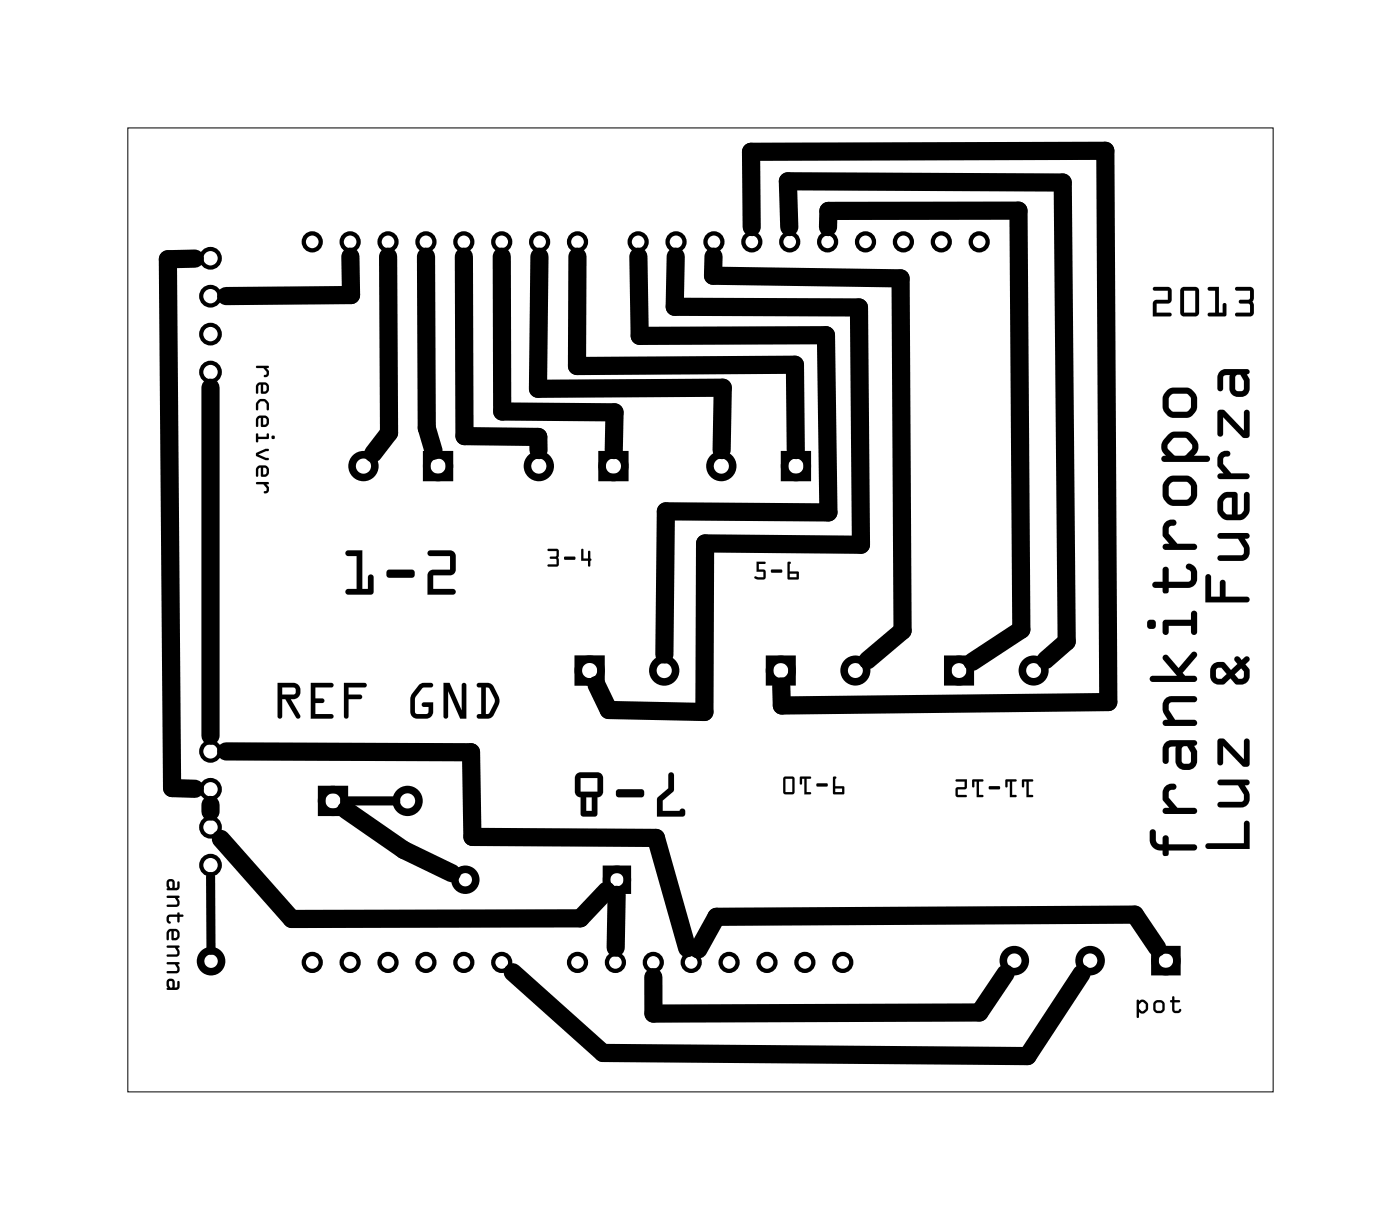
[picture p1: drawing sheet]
<svg xmlns="http://www.w3.org/2000/svg" width="94mm" height="82mm" viewBox="0 0 94 82" stroke-linecap="round" stroke-linejoin="round" font-family="sans-serif">
<path d="M8.6 8.6h76.7v64.5h-76.7z" fill="none" stroke="#000" stroke-width=".07"/>
<g fill="none" stroke="#000" stroke-width=".51">
<path d="M28.6 30.5h1.5v1.5h-1.5zM40.4 30.5h1.5v1.5h-1.5zM52.6 30.5h1.5v1.5h-1.5zM21.6 52.9h1.5v1.5h-1.5zM38.8 44.1h1.5v1.6h-1.5zM40.7 58.2h1.3v1.4h-1.3zM51.6 44.2h1.5v1.5h-1.5zM63.5 44.2h1.5v1.5h-1.5zM77.4 63.6h1.5v1.5h-1.5z"/>
<circle cx="24.4" cy="31.2" r=".76"/>
<circle cx="29.4" cy="31.2" r=".76"/>
<circle cx="36.1" cy="31.2" r=".76"/>
<circle cx="41.1" cy="31.2" r=".76"/>
<circle cx="48.3" cy="31.2" r=".76"/>
<circle cx="53.3" cy="31.2" r=".76"/>
<circle cx="22.3" cy="53.6" r=".76"/>
<circle cx="27.3" cy="53.6" r=".76"/>
<circle cx="31.2" cy="58.9" r=".7"/>
<circle cx="39.5" cy="44.9" r=".76"/>
<circle cx="41.4" cy="58.9" r=".7"/>
<circle cx="44.5" cy="44.9" r=".76"/>
<circle cx="52.3" cy="44.9" r=".75"/>
<circle cx="57.3" cy="44.9" r=".75"/>
<circle cx="64.3" cy="44.9" r=".75"/>
<circle cx="69.3" cy="44.9" r=".75"/>
<circle cx="14.1" cy="64.4" r=".7"/>
<circle cx="68" cy="64.3" r=".74"/>
<circle cx="73.1" cy="64.3" r=".74"/>
<circle cx="78.1" cy="64.3" r=".74"/>
</g>
<g fill="#000">
<path d="M17.2 24.5h.8v.1l-.1 .1 .1 .1a.29 .29 0 0 1 0 .3 .29 .29 0 0 1-.3 .2v-.1l.1-.1 .1-.2-.2-.2-.5-.1zM17.3 25.7l.1-.1 .5 .1 .1 .2v.3l-.2 .2h-.3v-.6h-.1l-.1 .1v.4l-.1 .1v-.5zM17.6 25.8v.4h.2l.1-.3zM17.3 26.8a.45 .45 0 0 1 .7 .2v.5l-.1-.1v-.3l-.2-.2h-.2l-.2 .1v.4l-.1 .1v-.5zM17.3 27.9l.1-.1 .5 .1 .1 .2v.3l-.2 .2h-.3v-.6h-.1l-.1 .1v.5h-.1v-.5zM17.6 28v.4h.2l.1-.3zM17.2 29l.1 .1v.2h.6v-.2l.1-.1v.4h-.7v.2h-.1zM18.2 29.3a.12 .12 0 0 1 .2 0 .12 .12 0 0 1-.2 0zM17.2 30.3l.6-.2h.2v.1l-.7 .2 .7 .3v.1h-.2l-.6-.2zM17.3 31.2h.1h.5l.1 .3v.3l-.2 .1h-.3v-.6h-.1l-.1 .1v.5h-.1v-.5zM17.6 31.3v.5h.2l.1-.4zM17.2 32.3h.8v.1h-.1l.1 .2a.29 .29 0 0 1 0 .3 .29 .29 0 0 1-.3 .1v-.1h.1l.1-.2-.2-.3h-.5z"/>
<path d="M17.2 24.5h.8v.1l-.1 .1 .1 .1a.29 .29 0 0 1 0 .3 .29 .29 0 0 1-.3 .2v-.1l.1-.1 .1-.2-.2-.2-.5-.1zM17.2 24.5v.1l.5 .1 .2 .2v.2l-.2 .1a.21 .21 0 0 0 .2 0 .21 .21 0 0 0 .1-.2v-.2l-.1-.1 .1-.1v-.1zM17.3 25.7l.1-.1 .5 .1 .1 .2v.3l-.2 .2h-.3v-.6h-.1l-.1 .1v.4l-.1 .1v-.5zM17.3 25.7l-.1 .2v.5l.1-.1v-.4l.1-.1h.1v.6h.3l.2-.2v-.3l-.1-.2-.5-.1zM17.6 25.8v.4h.2l.1-.3zM17.6 25.8l.3 .1-.1 .3h-.2zM17.3 26.8a.45 .45 0 0 1 .7 .2v.5l-.1-.1v-.3l-.2-.2h-.2l-.2 .1v.4l-.1 .1v-.5zM17.3 26.8l-.1 .2v.5l.1-.1v-.3l.2-.2h.2l.2 .2v.3l.1 .1v-.5l-.1-.2-.2-.1zM17.3 27.9l.1-.1 .5 .1 .1 .2v.3l-.2 .2h-.3v-.6h-.1l-.1 .1v.5h-.1v-.5zM17.3 27.9l-.1 .2v.5h.1v-.5l.1-.1h.1v.6h.3l.2-.2v-.3l-.1-.2-.5-.1zM17.6 28v.4h.2l.1-.3zM17.6 28l.3 .1-.1 .3h-.2zM17.2 29l.1 .1v.2h.6v-.2l.1-.1v.4h-.7v.2h-.1zM17.2 29v.6h.1v-.2h.7v-.4l-.1 .1v.2h-.6v-.2zM18.2 29.3a.12 .12 0 0 1 .2 0 .12 .12 0 0 1-.2 0zM18.2 29.3a.12 .12 0 0 0 .2 0 .12 .12 0 0 0-.2 0zM17.2 30.3l.6-.2h.2v.1l-.7 .2 .7 .3v.1h-.2l-.6-.2zM17.2 30.3v.3l.6 .2h.2v-.1l-.7-.3 .7-.2v-.1h-.2zM17.3 31.2h.1h.5l.1 .3v.3l-.2 .1h-.3v-.6h-.1l-.1 .1v.5h-.1v-.5zM17.3 31.3l-.1 .1v.5h.1v-.5l.1-.1h.1v.6h.3l.2-.1v-.3l-.1-.3h-.5zM17.6 31.3v.5h.2l.1-.4zM17.6 31.3l.3 .1-.1 .4h-.2zM17.2 32.3h.8v.1h-.1l.1 .2a.29 .29 0 0 1 0 .3 .29 .29 0 0 1-.3 .1v-.1h.1l.1-.2-.2-.3h-.5zM17.2 32.3v.1h.5l.2 .3v.1l-.2 .2a.21 .21 0 0 0 .2 0 .21 .21 0 0 0 .1-.2v-.2l-.1-.2h.1v-.1z"/>
<path d="M23.2 36.9h1.1v2.5h.4v-.7a.19 .19 0 0 1 .2-.2 .19 .19 0 0 1 .1 .2v.9l-.1 .2h-1.6a.19 .19 0 0 1-.2-.2 .19 .19 0 0 1 .2-.2h.6v-2.2h-.6l-.1-.1zM23.2 36.9v.2l.1 .1h.6v2.2h-.6a.19 .19 0 0 0-.2 .2 .19 .19 0 0 0 .2 .2h1.6l.1-.2v-.9a.19 .19 0 0 0-.1-.2 .19 .19 0 0 0-.2 .2v.7h-.4v-2.5zM26 38.2l1.6-.1a.29 .29 0 0 1 .2 .3 .29 .29 0 0 1-.2 .3h-1.6l-.1-.2zM26 38.2l-.1 .3 .1 .2h1.6a.28 .28 0 0 0 .2-.3 .28 .28 0 0 0-.2-.2zM28.7 36.9h1.5a.39 .39 0 0 1 .4 .3v1a.39 .39 0 0 1-.4 .3h-1.2v.9h1.4a.19 .19 0 0 1 .2 .2 .19 .19 0 0 1-.2 .2h-1.7v-1.3a.39 .39 0 0 1 .3-.3h1.2v-1h-1.4l-.1-.1zM28.7 36.9v.2l.1 .1h1.4v1h-1.2a.39 .39 0 0 0-.3 .3v1.3h1.7a.19 .19 0 0 0 .1-.2 .19 .19 0 0 0-.1-.2h-1.4v-.9h1.2a.39 .39 0 0 0 .3-.3v-1a.39 .39 0 0 0-.3-.3z"/>
<path d="M23.2 36.9h1.1v2.5h.4v-.7a.19 .19 0 0 1 .2-.2 .19 .19 0 0 1 .1 .2v.9l-.1 .2h-1.6a.19 .19 0 0 1-.2-.2 .19 .19 0 0 1 .2-.2h.6v-2.2h-.6l-.1-.1zM26 38.2l1.6-.1a.29 .29 0 0 1 .2 .3 .29 .29 0 0 1-.2 .3h-1.6l-.1-.2zM28.7 36.9h1.5a.39 .39 0 0 1 .3 .3v1a.39 .39 0 0 1-.3 .3h-1.2v.9h1.4a.19 .19 0 0 1 .1 .2 .19 .19 0 0 1-.1 .2h-1.7v-1.3a.39 .39 0 0 1 .3-.3h1.2v-1h-1.4l-.1-.1z"/>
<path d="M36.7 36.8h.6h.1l.1 1-.1 .1h-.7l.1-.1h.5v-.3l-.5-.1 .1-.1h.4v-.4h-.6zM36.7 36.8v.1h.6v.4l-.5 .1 .5 .1v.3h-.5l-.1 .1h.7l.1-.1-.1-1h-.1zM37.8 37.3h.7l.1 .1-.1 .1h-.6zM37.8 37.3l.1 .2h.6l.1-.1-.1-.1zM39 36.8h.1v.6h.3v-.5h.2v.5v.1l-.1 .4h-.1v-.3h-.4zM39 36.8v.8h.4v.3h.1l.1-.4v-.1v-.5h-.2v.5h-.3v-.6z"/>
<path d="M36.7 36.8h.6h.1l.1 1-.1 .1h-.7l.1-.1h.5v-.3l-.5-.1 .1-.1h.4v-.4h-.6zM37.8 37.3h.7l.1 .1-.1 .1h-.6zM39 36.8h.1v.6h.3v-.5h.2v.5v.1l-.1 .4h-.1v-.3h-.4z"/>
<path d="M50.7 37.6h.5l.1 .1-.1 .1h-.3v.3l.3 .1h.1v.5l-.1 .1h-.4a.13 .13 0 0 1-.2 0 .13 .13 0 0 1 .1-.2l.5 .1v-.4h-.5zM50.7 37.6v.7h.5v.4l-.6-.1v.1l.2 .1h.4l.1-.1v-.5h-.1l-.3-.1v-.3h.4v-.1zM51.7 38.2l.7-.1v.2v.1h-.7zM51.7 38.2v.2h.7v-.1v-.2zM52.8 37.6l.2 .1-.1 .6h.6v.5h-.7zM52.8 37.6v1.2h.7v-.5h-.6l.1-.6zM52.9 38.4v.3h.5v-.3zM52.9 38.4h.5v.3h-.5z"/>
<path d="M50.7 37.6h.5l.1 .1-.1 .1h-.3v.3l.3 .1h.1v.5l-.1 .1h-.4a.13 .13 0 0 1-.2 0 .13 .13 0 0 1 .1-.2l.5 .1v-.4h-.5zM51.7 38.2l.7-.1v.2v.1h-.7zM52.8 37.6l.2 .1-.1 .6h.6v.5h-.7zM52.9 38.4v.3h.5v-.3z"/>
<path d="M77.3 19.3l1-.1 .2 .2v.7v.2h-.2h-.8v.6h.9a.13 .13 0 0 1 .1 .2 .13 .13 0 0 1-.1 .1h-1.1v-.9v-.1l.2-.1h.8v-.6h-1zM77.3 19.3v.2h1v.6l-1 .1v.1v.9h1.1a.13 .13 0 0 0 .1-.1 .13 .13 0 0 0-.1-.2h-.9v-.6h.8h.2v-.2v-.7l-.2-.2zM79.2 19.3l.2-.1h.7l.3 .2v1.5l-.2 .3h-.8l-.3-.2v-1.5zM79.2 19.3l-.1 .2v1.5l.3 .2h.8l.2-.3v-1.5l-.3-.2h-.7zM79.4 19.5v1.4h.7v-1.4zM79.4 19.5h.7v1.4h-.7zM81 19.3l.7-.1v1.7h.3v-.5a.13 .13 0 0 1 .1-.1 .13 .13 0 0 1 .1 .1v.8h-1.1a.13 .13 0 0 1-.2-.1 .14 .14 0 0 1 .2-.2h.3v-1.4h-.4zM81 19.3v.2h.4v1.4h-.3a.14 .14 0 0 0-.2 .2 .13 .13 0 0 0 .2 .1h1l.1-.1v-.7a.13 .13 0 0 0-.1-.1 .13 .13 0 0 0-.1 .1v.5h-.3v-1.7zM82.8 19.3l1-.1 .2 .1a.92 .92 0 0 1 0 .8l-.1 .1 .1 .1a.92 .92 0 0 1 0 .8l-.2 .1h-.9a.13 .13 0 0 1-.1-.1 .13 .13 0 0 1 .1-.2h.9l-.1-.5-.5-.1a.13 .13 0 0 1-.2-.1 .13 .13 0 0 1 .2-.1l.5-.1 .1-.5h-.9zM82.8 19.3l.1 .2h.9v.5l-.6 .1a.13 .13 0 0 0-.2 .1 .13 .13 0 0 0 .2 .1l.5 .1 .1 .5h-.9a.13 .13 0 0 0-.1 .2 .13 .13 0 0 0 .1 .1h.9l.2-.1a.92 .92 0 0 0 0-.8l-.1-.1 .1-.1a.92 .92 0 0 0 0-.8l-.2-.1z"/>
<path d="M77.3 19.3l1-.1 .2 .2v.7v.2h-.2h-.8v.6h.9a.13 .13 0 0 1 .1 .2 .13 .13 0 0 1-.1 .1h-1.1v-.9v-.1l.2-.1h.8v-.6h-1zM79.2 19.3l.2-.1h.7l.3 .2v1.5l-.2 .3h-.8l-.3-.2v-1.5zM79.4 19.5v1.4h.7v-1.4zM81 19.3l.7-.1v1.7h.3v-.5a.13 .13 0 0 1 .1-.1 .13 .13 0 0 1 .1 .1v.7l-.1 .1h-1a.13 .13 0 0 1-.2-.1 .14 .14 0 0 1 .2-.2h.3v-1.4h-.4zM82.8 19.3l1-.1 .2 .1a.92 .92 0 0 1 0 .8l-.1 .1 .1 .1a.92 .92 0 0 1 0 .8l-.2 .1h-.9a.13 .13 0 0 1-.1-.1 .13 .13 0 0 1 .1-.2h.9l-.1-.5-.5-.1a.13 .13 0 0 1-.2-.1 .13 .13 0 0 1 .2-.1l.5-.1 .1-.5h-.9z"/>
<path d="M11.2 58.9h.2h.2l.1 .6 .2-.1v-.3l.1-.1v.6h-.8zM11.3 59.1v.2l.1 .2h.1l.1-.4zM11.2 60h.8v.1h-.1a.34 .34 0 0 1 .1 .4 .34 .34 0 0 1-.2 .2h-.6v-.1h.6l.1-.1-.2-.4h-.5zM11.2 61.3h.7l.1-.2v.2h.3v.1h-.3v.3v.1l-.1-.1v-.3h-.5l-.1 .2 .1 .2v.1a.3 .3 0 0 1-.3-.3 .3 .3 0 0 1 .1-.3zM11.3 62.3l.1-.1 .5 .1 .1 .2v.3l-.1 .2h-.4v-.6h-.1l-.1 .1v.4l-.1 .1v-.5zM11.6 62.4v.4h.2l.1-.3zM11.2 63.3h.8v.2h-.1a.34 .34 0 0 1 .1 .3 .34 .34 0 0 1-.2 .3h-.6v-.2h.6l.1-.1-.2-.3h-.5zM11.2 64.5h.8v.1h-.1a.34 .34 0 0 1 .1 .3 .34 .34 0 0 1-.2 .3h-.6v-.2h.6h.1l-.2-.4h-.5zM11.2 65.6l.2-.1 .2 .1 .1 .5h.2v-.4h.1v.5l-.8 .1zM11.3 65.7v.3l.1 .2 .1-.1 .1-.3z"/>
<path d="M11.2 58.9h.2h.2l.1 .6 .2-.1v-.3l.1-.1v.6h-.8zM11.2 58.9v.7h.8v-.5h-.1v.3l-.2 .1-.1-.6h-.2zM11.3 59.1v.2l.1 .2h.1l.1-.4zM11.3 59.1h.3l-.1 .4h-.1l-.1-.2zM11.2 60h.8v.1h-.1a.35 .35 0 0 1-.1 .6h-.6v-.1h.6l.1-.2-.2-.3h-.5zM11.2 60v.1h.5l.2 .4-.1 .1h-.6v.1h.6a.3 .3 0 0 0 .2-.4l-.1-.2h.1v-.1zM11.2 61.3h.7l.1-.2v.2h.3v.1h-.3v.3v.1l-.1-.1v-.3h-.5l-.1 .2 .1 .2v.1a.19 .19 0 0 1-.2-.3zM11.2 61.3a.33 .33 0 0 0 .2 .6v-.1l-.1-.1 .1-.3h.5l.1 .4v-.1v-.3h.3v-.1h-.3v-.2l-.1 .2zM11.3 62.3l.1-.1 .5 .1 .1 .2v.3l-.1 .2h-.4v-.6h-.1l-.1 .1v.4l-.1 .1v-.5zM11.3 62.3l-.1 .2v.5l.1-.1v-.4l.1-.1h.1v.6h.4l.1-.2v-.3l-.1-.2-.5-.1zM11.6 62.4v.4h.2l.1-.3zM11.6 62.4l.3 .1-.1 .3h-.2zM11.2 63.3h.8v.2h-.1a.35 .35 0 0 1-.1 .6h-.6v-.2h.6l.1-.2-.2-.2h-.5zM11.2 63.3v.2h.5l.2 .3-.1 .1h-.6v.2h.6a.3 .3 0 0 0 .2-.5l-.1-.1 .1-.1v-.1zM11.2 64.5h.8v.1h-.1a.35 .35 0 0 1-.1 .6h-.6v-.2h.6l.1-.2-.2-.2h-.5zM11.2 64.5v.1h.5l.2 .4h-.1h-.6v.2h.6a.3 .3 0 0 0 .2-.5l-.1-.1 .1-.1v-.1zM11.2 65.6l.2-.1 .2 .1 .1 .5h.2v-.4h.1v.5l-.8 .1zM11.2 65.6v.7l.8-.1v-.5h-.1v.4h-.2l-.1-.5-.2-.1zM11.3 65.7v.3l.1 .2 .1-.1 .1-.3zM11.3 65.7h.3l-.1 .4-.1 .1-.1-.2z"/>
<path d="M18.6 45.7h1.1a.56 .56 0 0 1 .4 .7 .56 .56 0 0 1-.6 .4l.6 1.1a.16 .16 0 0 1 0 .2 .16 .16 0 0 1-.3 0l-.7-1.3h-.2v1.2a.16 .16 0 0 1-.1 .1 .16 .16 0 0 1-.2-.1zM18.6 45.7v2.3a.15 .15 0 0 0 .2 .1 .15 .15 0 0 0 .1-.1v-1.2h.2l.7 1.3a.16 .16 0 0 0 .3 0 .16 .16 0 0 0 0-.2l-.6-1.1a.55 .55 0 0 0 .7-.4 .55 .55 0 0 0-.5-.7zM18.9 46v.5h.8l.1-.1v-.3h-.1zM18.9 46l.8 .1h.1v.3l-.1 .1h-.8zM20.8 45.7h1.4a.16 .16 0 0 1 .2 .2 .16 .16 0 0 1-.2 .1h-1.1v.8h.5a.16 .16 0 0 1 .1 .1 .16 .16 0 0 1-.1 .2h-.5v.7h1.1a.16 .16 0 0 1 .2 .2 .16 .16 0 0 1-.2 .1h-1.4zM20.8 45.7v2.4h1.4a.15 .15 0 0 0 .2-.1 .15 .15 0 0 0-.2-.2h-1.1v-.7h.5a.15 .15 0 0 0 .1-.2 .15 .15 0 0 0-.1-.1h-.5v-.8h1.1a.15 .15 0 0 0 .2-.1 .15 .15 0 0 0-.2-.2zM23.1 45.7h1.3a.16 .16 0 0 1 .2 .2 .16 .16 0 0 1-.2 .1h-1v.5h.7a.16 .16 0 0 1 .2 .2 .16 .16 0 0 1-.2 .1h-.7v1.2a.16 .16 0 0 1-.2 .1 .16 .16 0 0 1-.1-.1zM23.1 45.7v2.3a.15 .15 0 0 0 .1 .1 .15 .15 0 0 0 .2-.1v-1.2h.7a.15 .15 0 0 0 .2-.1 .15 .15 0 0 0-.2-.2h-.7v-.5h1a.15 .15 0 0 0 .2-.1 .15 .15 0 0 0-.2-.2zM28 45.9a.94 .94 0 0 1 1-.1v.1l-.1 .1-.6 .1-.5 .6 .1 1.1h.8v-.5l-.3 .1a.16 .16 0 0 1-.1-.2 .16 .16 0 0 1 .1-.2h.6v.7a.47 .47 0 0 1-.4 .4h-.6a.47 .47 0 0 1-.5-.4v-1.1zM28 45.9h.1a1.75 1.75 0 0 0-.5 2.1 1.22 1.22 0 0 0 1.3 0l.1-.3v-.7h-.6a.15 .15 0 0 0-.1 .2 .15 .15 0 0 0 .1 .1h.3v.5h-.8l-.1-1.1 .5-.6 .6-.1a.15 .15 0 0 0 .1-.1 .15 .15 0 0 0-.1-.2h-.5zM29.7 45.7h.4l.8 1.9v-1.7a.16 .16 0 0 1 .2-.2 .16 .16 0 0 1 .2 .2v2.2h-.5l-.8-1.8v1.7a.16 .16 0 0 1-.1 .1 .16 .16 0 0 1-.2-.1zM29.7 45.7v2.3a.15 .15 0 0 0 .2 .1 .15 .15 0 0 0 .1-.1v-1.7l.8 1.8h.5v-2.2a.15 .15 0 0 0-.2-.2 .15 .15 0 0 0-.2 .2v1.7l-.8-1.9zM32 45.8h.8l.3 .2a1.34 1.34 0 0 1 0 1.9l-.3 .2h-.7a.16 .16 0 0 1-.2-.1 .16 .16 0 0 1 .2-.2h.2v-1.8h-.3zM32 45.8v.2h.3v1.8h-.2a.15 .15 0 0 0-.1 .2 .15 .15 0 0 0 .1 .1h.7l.2-.1 .5-1.1-.1-.3-.5-.8-.2-.1zM32.6 46v1.8h.1l.1-.1 .4-.8-.4-.8zM32.6 46l.2 .1 .4 .8-.4 .8-.1 .1h-.1z"/>
<path d="M18.6 45.7h1.1a.55 .55 0 0 1 .4 .7 .55 .55 0 0 1-.6 .4l.6 1.1a.16 .16 0 0 1 0 .2 .16 .16 0 0 1-.3 0l-.7-1.3h-.2v1.2a.16 .16 0 0 1-.1 .1 .16 .16 0 0 1-.2-.1zM18.9 46v.5h.8l.1-.1v-.3h-.1zM20.8 45.7h1.4a.16 .16 0 0 1 .2 .2 .16 .16 0 0 1-.2 .1h-1.1v.8h.5a.16 .16 0 0 1 .1 .1 .16 .16 0 0 1-.1 .2h-.5v.7h1.1a.16 .16 0 0 1 .2 .2 .16 .16 0 0 1-.2 .1h-1.4zM23.1 45.7h1.3a.16 .16 0 0 1 .2 .2 .16 .16 0 0 1-.2 .1h-1v.5h.7a.16 .16 0 0 1 .2 .2 .16 .16 0 0 1-.2 .1h-.7v1.2a.16 .16 0 0 1-.2 .1 .16 .16 0 0 1-.1-.1zM28 45.9a.94 .94 0 0 1 1-.1v.1l-.1 .1-.6 .1-.5 .6 .1 1.1h.8v-.5h-.3a.16 .16 0 0 1-.1-.1 .16 .16 0 0 1 .1-.2h.6v.7a.47 .47 0 0 1-.4 .4h-.6a.46 .46 0 0 1-.5-.4 1.65 1.65 0 0 1 .5-1.8zM29.7 45.7h.4l.8 1.9v-1.7a.16 .16 0 0 1 .2-.2 .16 .16 0 0 1 .2 .2v2.2h-.5l-.8-1.8v1.7a.16 .16 0 0 1-.1 .1 .16 .16 0 0 1-.2-.1zM32 45.8l.7-.1 .2 .1a1.41 1.41 0 0 1 .2 2.1l-.3 .2h-.7a.16 .16 0 0 1-.1-.1 .16 .16 0 0 1 .1-.2h.2v-1.8h-.3zM32.6 46v1.8h.1l.1-.1 .4-.8-.4-.8z"/>
<path d="M44.8 51.8l.3-.1 .1 .1v1.1l-.8 .7v.7h1.2a.19 .19 0 0 1 .2-.1 .19 .19 0 0 1 .1 .1v.3l-.2 .1h-1.7l.1-1.2 .7-.7zM41.3 52.9h1.7a.29 .29 0 0 1 .2 .2 .29 .29 0 0 1-.2 .3h-1.6l-.1-.2zM38.6 51.8l.3-.1h1.1a.39 .39 0 0 1 .4 .4v.9a.39 .39 0 0 1-.4 .4v1.1l-.1 .2-.9-.1-.1-1.2a.4 .4 0 0 1-.4-.4v-.9zM38.9 52.1v.9h1.1v-.9zM39.3 53.4v.9h.4v-.9z"/>
<path d="M44.8 51.8l.3-.1 .1 .1v1.1l-.8 .7v.7h1.1a.19 .19 0 0 1 .3-.1 .19 .19 0 0 1 .1 .1v.3l-.2 .1h-1.7l.1-1.2 .7-.7zM44.9 51.8l-.1 1-.7 .7-.1 1.2h1.7a.28 .28 0 0 0 .2-.3 .28 .28 0 0 0-.2-.2l-.1 .1h-1.2v-.7l.8-.7v-1.1l-.1-.1zM41.3 52.9h1.7a.29 .29 0 0 1 .2 .2 .29 .29 0 0 1-.2 .3h-1.6l-.1-.2zM41.3 52.9v.3l.1 .2h1.6a.29 .29 0 0 0 .2-.3 .29 .29 0 0 0-.2-.2zM38.6 51.8l.3-.1h1.1a.39 .39 0 0 1 .4 .4v.9a.39 .39 0 0 1-.4 .4v1.1l-.1 .2-.9-.1-.1-1.2a.4 .4 0 0 1-.4-.4v-.9zM38.6 51.8l-.1 .3v.9a.39 .39 0 0 0 .4 .4l.1 1.2 .9 .1 .1-.2v-1.1a.39 .39 0 0 0 .4-.4v-.9a.39 .39 0 0 0-.4-.4h-1.1zM38.9 52.1v.9h1.1v-.9zM38.9 52.1h1.1v.9h-1.1zM39.3 53.4v.9h.4v-.9zM39.3 53.4h.4v.9h-.4z"/>
<path d="M55.9 52l.2 .1-.1 .6h.6l-.1 .5h-.7zM56 52.8v.2h.4v-.2zM54.7 52.5h.7l.1 .1-.1 .1h-.6zM53.6 52l.8 .1-.1 .1h-.2v.8l.2 .1v.1h-.4v-1h-.1v.3h-.1zM52.5 52.1l.6-.1 .1 .1 .1 .9-.1 .2h-.6l-.1-.1zM52.6 52.2v.8h.5v-.8z"/>
<path d="M55.9 52l.2 .1-.1 .6h.6l-.1 .5h-.7zM55.9 52l-.1 1.2h.7l.1-.5h-.6l.1-.6zM56 52.8v.2h.4v-.2zM56 52.8h.4v.3h-.4zM54.7 52.5h.7l.1 .1-.1 .1h-.6zM54.7 52.5l.1 .2h.6l.1-.1-.1-.1zM53.6 52l.8 .1-.1 .1h-.2v.8l.2 .1v.1h-.4v-1h-.1v.3h-.1zM53.6 52l.1 .5h.1v-.3h.1v1h.4v-.1h-.2v-.9h.2l.1-.1zM52.5 52.1l.6-.1 .1 .1 .1 .9-.1 .2h-.6l-.1-.1zM52.5 52.1v1l.1 .1h.6l.1-.2-.1-.9-.1-.1zM52.6 52.2v.8h.5v-.8zM52.6 52.2h.5v.9h-.5z"/>
<path d="M68.5 52.2h.8l-.1 .1h-.2v.9h.2v.2h-.4v-1.1h-.2v.4h-.1zM67.4 52.2h.7v.1h-.3v.9h.3v.2h-.4v-1.1h-.2v.4h-.1zM66.3 52.7h.7v.1v.1h-.7zM65.2 52.2h.7v.1h-.3v.9h.3v.2h-.4v-1.1h-.2v.4h-.1zM64.1 52.2h.7v.6l-.6 .1v.3h.6v.2h-.6l-.1-.1v-.5l.6-.1v-.4h-.6z"/>
<path d="M68.5 52.2h.8l-.1 .1h-.2v.9h.2v.2h-.4v-1.1h-.2v.4h-.1zM68.5 52.2v.5h.1v-.4h.2v1.1h.4v-.2h-.2v-.9h.2l.1-.1zM67.4 52.2h.7v.1h-.3v.9h.3v.2h-.4v-1.1h-.2v.4h-.1zM67.4 52.2v.5h.1v-.4h.2v1.1h.4v-.2h-.3v-.9h.3v-.1zM66.3 52.7l.7-.1v.2v.1h-.7zM66.3 52.7v.2h.7v-.1v-.1zM65.2 52.2h.7v.1h-.3v.9h.3v.2h-.4v-1.1h-.2v.4h-.1zM65.2 52.2v.5h.1v-.4h.2v1.1h.4v-.2h-.3v-.9h.3v-.1zM64.1 52.2h.7v.6l-.6 .1v.3h.6v.2h-.6l-.1-.1v-.5l.6-.1v-.4h-.6zM64.1 52.2v.1h.6v.4l-.6 .1v.5l.1 .1h.6v-.2h-.6v-.3l.6-.1v-.6z"/>
<path d="M77.1 55.6h.2l.2 .1v.5a.34 .34 0 0 0 .4 .4v-.5a.21 .21 0 0 1 .2-.2 .21 .21 0 0 1 .2 .2v.5h1.7a.21 .21 0 0 1 .2 .2 .21 .21 0 0 1-.2 .2h-1.7v.2l-.2 .1-.2-.1v-.2h-.1a.72 .72 0 0 1-.7-.8zM78.1 52.7a.42 .42 0 0 1 .4-.3 .42 .42 0 0 1 .4 .3l-.2 .2-.3 .1-.1 .4 .6 .7h1.1a.21 .21 0 0 1 .2 .2 .21 .21 0 0 1-.2 .2h-1.9a.21 .21 0 0 1-.2-.2 .21 .21 0 0 1 .2-.2h.3l-.5-.6a.89 .89 0 0 1 .2-.8zM78.1 49.8l.4-.2h1.5a.19 .19 0 0 1 .2 .2 .19 .19 0 0 1-.2 .2 1.07 1.07 0 0 1 .2 1 .74 .74 0 0 1-.7 .6 .74 .74 0 0 1-.7-.6v-1h-.3l-.2 .1v.9a.21 .21 0 0 1-.2 .2 .21 .21 0 0 1-.2-.2v-1zM79.3 50l-.1 1 .1 .1h.4l.1-.1v-.6l-.2-.4zM78.1 46.8l.4-.2h1.5a.2 .2 0 0 1 .2 .2 .2 .2 0 0 1-.2 .2h-1.5l-.2 .2v.3l.5 .7h1.2a.21 .21 0 0 1 .2 .2 .21 .21 0 0 1-.2 .2h-1.9a.21 .21 0 0 1-.2-.2 .21 .21 0 0 1 .2-.2h.2a1.11 1.11 0 0 1-.2-1.4zM78 43.9l.1-.1 .2 .1 .7 .8 .9-1a.21 .21 0 0 1 .3 0 .21 .21 0 0 1 0 .3l-.9 1.1 .1 .2h.6a.21 .21 0 0 1 .2 .2 .21 .21 0 0 1-.2 .2h-2.7a.21 .21 0 0 1-.2-.2 .21 .21 0 0 1 .2-.2h1.6l-.9-1.1zM78 41.6l1.8-.1v-.4a.21 .21 0 0 1 .2-.2 .21 .21 0 0 1 .2 .2v1.2a.21 .21 0 0 1-.2 .2 .21 .21 0 0 1-.2-.2v-.4h-1.5v.4a.21 .21 0 0 1-.2 .2 .21 .21 0 0 1-.2-.2zM76.9 41.8a.32 .32 0 0 1 .6 0 .32 .32 0 0 1-.6 0zM78 38h.2l.1 .1v.9l1.4-.1 .1-.1v-.6a.24 .24 0 0 1-.3-.2 .24 .24 0 0 1 .2-.3 .86 .86 0 0 1 .6 .9 .86 .86 0 0 1-.7 .8h-1.3v.3h-.2h-.2v-.3h-.5a.21 .21 0 0 1-.2-.2 .21 .21 0 0 1 .2-.2h.5zM78.1 35a.42 .42 0 0 1 .4-.2 .42 .42 0 0 1 .4 .2l-.2 .2-.3 .1-.1 .4 .6 .7h1.1a.21 .21 0 0 1 .2 .2 .21 .21 0 0 1-.2 .2h-1.9a.21 .21 0 0 1-.2-.2 .21 .21 0 0 1 .2-.2h.3l-.5-.6a.89 .89 0 0 1 .2-.8zM78.2 32.1l.3-.2h1.1l.4 .3a1.02 1.02 0 0 1 .2 1l-.1 .4-.4 .3h-1a.83 .83 0 0 1-.8-.8v-.6zM78.4 32.4l-.1 .2v.6l.3 .3h1l.2-.2v-.7l-.2-.3h-.9zM78.3 29.1l.3-.2h.8a1.17 1.17 0 0 1 .9 1.1l-.1 .3-.2 .2h.9a.21 .21 0 0 1 .2 .2 .21 .21 0 0 1-.2 .2h-2.9a.22 .22 0 0 1-.2-.2 .22 .22 0 0 1 .4-.2l-.2-.1a.77 .77 0 0 1 .2-1.2zM78.6 29.4l-.3 .4v.2l.4 .5h.7l.3-.3a.34 .34 0 0 0 .2-.5l-.4-.4h-.7zM78.2 26.2l.3-.2h1.1l.4 .3a1.02 1.02 0 0 1 .2 1l-.1 .4-.4 .3h-1a.83 .83 0 0 1-.8-.8v-.6zM78.4 26.5l-.1 .2v.6l.3 .3h1l.2-.2v-.7l-.2-.3h-.9z"/>
<path d="M77.1 55.6h.2l.2 .1v.5a.34 .34 0 0 0 .4 .3v-.4a.21 .21 0 0 1 .2-.2 .21 .21 0 0 1 .2 .2v.5l1.7-.1a.21 .21 0 0 1 .2 .3 .21 .21 0 0 1-.2 .2h-1.7v.2l-.2 .1-.2-.1v-.2a.74 .74 0 0 1-.8-.8zM77.1 55.6a1.13 1.13 0 0 0 .3 1.3l.5 .1v.2l.2 .1 .2-.1v-.2h1.7a.21 .21 0 0 0 .2-.2 .21 .21 0 0 0-.2-.2h-1.7v-.5a.2 .2 0 0 0-.2-.2 .2 .2 0 0 0-.2 .2v.5h-.1a.31 .31 0 0 1-.3-.4v-.5l-.2-.1zM78.1 52.7a.42 .42 0 0 1 .4-.3 .42 .42 0 0 1 .4 .3l-.2 .2-.3 .1-.1 .4 .6 .7h1.1a.21 .21 0 0 1 .2 .2 .21 .21 0 0 1-.2 .2h-1.9a.21 .21 0 0 1-.2-.2 .21 .21 0 0 1 .2-.2h.3l-.5-.6a.89 .89 0 0 1 .2-.8zM78.1 52.7a1.08 1.08 0 0 0-.1 .9l.4 .5h-.3a.21 .21 0 0 0-.2 .2 .21 .21 0 0 0 .2 .2h1.9a.21 .21 0 0 0 .2-.2 .21 .21 0 0 0-.2-.2h-1.1l-.6-.7 .1-.4 .1-.1a.25 .25 0 0 0 .3-.1 .25 .25 0 0 0-.1-.3h-.3zM78.1 49.8l.4-.2h1.5a.19 .19 0 0 1 .2 .2 .19 .19 0 0 1-.2 .2l.2 .4a1.08 1.08 0 0 1-.1 1 .75 .75 0 0 1-.8 .2 .75 .75 0 0 1-.5-.6v-1h-.3l-.1 .1-.1 .9a.21 .21 0 0 1-.2 .2 .21 .21 0 0 1-.2-.2v-1zM78.1 49.8l-.2 .2v1a.2 .2 0 0 0 .2 .2 .2 .2 0 0 0 .2-.2v-.8a.38 .38 0 0 1 .5-.2v1a.73 .73 0 0 0 .7 .6 .73 .73 0 0 0 .7-.6 1.07 1.07 0 0 0-.2-1v-.1a.19 .19 0 0 0 .2-.1 .19 .19 0 0 0-.2-.2h-1.5zM79.3 50l-.1 1 .1 .1h.4l.1-.1v-.6l-.2-.4zM79.3 50h.3a1.03 1.03 0 0 1 .2 1l-.1 .1-.3 .1-.2-.2zM78.1 46.8l.4-.2h1.5a.2 .2 0 0 1 .2 .2 .2 .2 0 0 1-.2 .2h-1.5l-.2 .2v.3l.5 .7h1.2a.21 .21 0 0 1 .2 .2 .21 .21 0 0 1-.2 .2h-1.9a.21 .21 0 0 1-.2-.2 .21 .21 0 0 1 .2-.2h.2a1.11 1.11 0 0 1-.2-1.4zM78.1 46.8l-.2 .3v.4l.4 .7h-.2a.21 .21 0 0 0-.2 .2 .21 .21 0 0 0 .2 .2h1.9a.21 .21 0 0 0 .2-.2 .21 .21 0 0 0-.2-.2h-1.2l-.5-.7v-.3l.2-.2h1.5a.2 .2 0 0 0 .2-.2 .2 .2 0 0 0-.2-.2h-1.5zM78 43.9l.1-.1 .2 .1 .7 .8 .9-1a.21 .21 0 0 1 .3 0 .21 .21 0 0 1 0 .3l-.9 1.1 .1 .2h.6a.21 .21 0 0 1 .2 .2 .21 .21 0 0 1-.2 .2h-2.7a.21 .21 0 0 1-.2-.2 .21 .21 0 0 1 .2-.2h1.6l-.9-1.1zM78 43.9v.3l.9 1.1h-1.6a.21 .21 0 0 0-.2 .2 .21 .21 0 0 0 .2 .2h2.7a.21 .21 0 0 0 .2-.2 .21 .21 0 0 0-.2-.2h-.6l-.1-.2 .9-1.1a.21 .21 0 0 0 0-.3 .21 .21 0 0 0-.3 0l-.9 1.1-.7-.9-.2-.1zM78 41.6l1.8-.1v-.4a.21 .21 0 0 1 .2-.2 .21 .21 0 0 1 .2 .2v1.2a.21 .21 0 0 1-.2 .2 .21 .21 0 0 1-.2-.2v-.4h-1.5v.4a.21 .21 0 0 1-.2 .2 .21 .21 0 0 1-.2-.2zM78 41.6l-.1 .7a.2 .2 0 0 0 .2 .2 .2 .2 0 0 0 .2-.2v-.4h1.5v.4a.2 .2 0 0 0 .2 .2 .2 .2 0 0 0 .2-.2v-1.2a.2 .2 0 0 0-.2-.2 .2 .2 0 0 0-.2 .2v.4zM76.9 41.8a.32 .32 0 0 1 .6 0 .32 .32 0 0 1-.6 0zM76.9 41.8a.33 .33 0 0 0 .6 0 .33 .33 0 0 0-.6 0zM78 38h.2l.1 .1v.9l1.4-.1 .1-.1v-.6a.24 .24 0 0 1-.3-.2 .24 .24 0 0 1 .2-.3 .86 .86 0 0 1 .6 .9 .86 .86 0 0 1-.7 .8h-1.3v.3l-.2 .1-.2-.1v-.3h-.5a.21 .21 0 0 1-.2-.2 .21 .21 0 0 1 .2-.2h.5zM78 38l-.1 1h-.5a.2 .2 0 0 0-.2 .2 .2 .2 0 0 0 .2 .2h.5v.3h.2h.2v-.3h1.3a.86 .86 0 0 0 .7-.8 .86 .86 0 0 0-.6-.9 .22 .22 0 0 0-.2 .3 .22 .22 0 0 0 .2 .2l.1 .1v.5l-.1 .2h-1.4v-.9l-.1-.1zM78.1 35a.42 .42 0 0 1 .4-.2 .42 .42 0 0 1 .4 .2l-.2 .2-.3 .1-.1 .4 .6 .7h1.1a.21 .21 0 0 1 .2 .2 .21 .21 0 0 1-.2 .2h-1.9a.21 .21 0 0 1-.2-.2 .21 .21 0 0 1 .2-.2h.3l-.5-.6a.89 .89 0 0 1 .2-.8zM78.1 35a1.08 1.08 0 0 0-.1 .9l.4 .5h-.3a.21 .21 0 0 0-.2 .2 .21 .21 0 0 0 .2 .2h1.9a.21 .21 0 0 0 .2-.2 .21 .21 0 0 0-.2-.2h-1.1l-.6-.7 .1-.4 .1-.1a.25 .25 0 0 0 .3 0 .25 .25 0 0 0-.1-.4h-.3zM78.2 32.1l.5-.2h.9l.3 .1 .3 .4v.2v.6l-.1 .3-.3 .3-.3 .1h-.8l-.4-.1-.3-.5-.1-.2v-.6zM78.2 32.1l-.2 .2-.1 .3a1.07 1.07 0 0 0 .4 1.2l.4 .1h1l.4-.4 .1-.4a.97 .97 0 0 0-.2-.9l-.4-.3h-1.1zM78.4 32.4l-.1 .2v.6l.3 .3h1l.2-.2v-.7l-.2-.3h-.9zM78.4 32.4l.3-.1h.9l.2 .3v.7l-.2 .2h-1l-.3-.3v-.6zM78.3 29.1l.3-.2h.8a.93 .93 0 0 1 .8 .6 .74 .74 0 0 1-.2 1h.9a.21 .21 0 0 1 .2 .2 .21 .21 0 0 1-.2 .2h-2.9a.22 .22 0 0 1-.1-.2 .22 .22 0 0 1 .3-.2l-.2-.1a.77 .77 0 0 1 .2-1.2zM78.3 29.1l-.2 .2a.75 .75 0 0 0 .1 1.2 .22 .22 0 0 0-.3 .2 .22 .22 0 0 0 .1 .2h2.9a.21 .21 0 0 0 .2-.2 .21 .21 0 0 0-.2-.2h-.9a.74 .74 0 0 0 .2-1l-.6-.6h-.9zM78.6 29.4l-.3 .4v.2l.4 .5h.7l.3-.3a.33 .33 0 0 0 .2-.5l-.4-.4h-.7zM78.6 29.4l.2-.1h.7l.4 .5v.2l-.5 .5h-.7l-.4-.5v-.2zM78.2 26.2l.5-.2h.9l.3 .1 .3 .4v.2v.6l-.1 .3-.3 .3-.3 .1h-.8l-.4-.1-.3-.5-.1-.2v-.6zM78.2 26.2l-.2 .2-.1 .3a1.07 1.07 0 0 0 .4 1.2l.4 .1h1l.4-.4 .1-.4a.97 .97 0 0 0-.2-.9l-.4-.3h-1.1zM78.4 26.5l-.1 .2v.6l.3 .3h1l.2-.2v-.7l-.2-.3h-.9zM78.4 26.5l.3-.1h.9l.2 .3v.7l-.2 .2h-1l-.3-.3v-.6z"/>
<path d="M80.8 56.5h2.6v-1.3a.19 .19 0 0 1 .2-.2 .19 .19 0 0 1 .2 .2v1.7h-2.8l-.2-.2zM81.7 52.3l1.9-.1a.19 .19 0 0 1 .2 .2 .19 .19 0 0 1-.2 .2h-.2a.89 .89 0 0 1 0 1.5h-1.6a.19 .19 0 0 1-.2-.2 .19 .19 0 0 1 .2-.2h1.5l.1-.1v-.4l-.4-.6h-1.3l-.1-.1zM81.7 49.5h.4l1.3 1.4v-1.2a.19 .19 0 0 1 .2-.2 .19 .19 0 0 1 .2 .2l-.1 1.6h-.4l-1.3-1.3v1.1a.19 .19 0 0 1-.2 .2 .19 .19 0 0 1-.2-.2zM81.3 44.5l.2-.1h.5l.5 .5 .4-.4-.1-.2a.23 .23 0 0 1 .2-.3 .23 .23 0 0 1 .2 .2l.2-.2a.19 .19 0 0 1 .3 0 .19 .19 0 0 1 0 .3l-.2 .2a.73 .73 0 0 1 .2 1 .73 .73 0 0 1-.9 .3l-.3-.4-.4 .4a.7 .7 0 0 1-.8-.1 .7 .7 0 0 1-.2-.8zM82.8 45.2l.2 .3h.3l.1-.2v-.3l-.2-.2zM81.6 44.8l-.1 .5 .1 .2h.3l.3-.4-.3-.4zM80.8 38.5h.3l.1 .1v1.4h.6v-1a.19 .19 0 0 1 .2-.2 .19 .19 0 0 1 .1 .2v1h1.5a.19 .19 0 0 1 .2 .2 .19 .19 0 0 1-.2 .1h-2.8zM81.7 35.8l1.9-.1a.19 .19 0 0 1 .2 .2 .19 .19 0 0 1-.2 .2h-.2a.89 .89 0 0 1 0 1.4l-1.6 .1a.19 .19 0 0 1-.2-.2 .19 .19 0 0 1 .2-.2h1.5l.1-.1v-.4l-.4-.6h-1.3l-.1-.1zM81.9 33.1a.92 .92 0 0 1 .9-.1l.2 .1v1.4l.2-.1 .2-.2v-1.1a.19 .19 0 0 1 .2-.2 .19 .19 0 0 1 .2 .2v1.1l-.2 .4-.4 .2h-.9a.78 .78 0 0 1-.7-.7v-.6zM82.1 33.4l-.1 .3v.5l.2 .2 .4 .1v-1.2h-.3zM81.8 30.4a.36 .36 0 0 1 .3-.3 .36 .36 0 0 1 .4 .4l-.5 .1v.5l.5 .6h1.1a.19 .19 0 0 1 .2 .2 .19 .19 0 0 1-.2 .2h-1.8a.19 .19 0 0 1-.2-.2 .19 .19 0 0 1 .2-.2h.2l-.4-.6a.83 .83 0 0 1 .2-.7zM81.7 27.5h.4l1.3 1.3v-1.2a.19 .19 0 0 1 .2-.2 .19 .19 0 0 1 .2 .2l-.1 1.7h-.4l-1.3-1.4v1.2a.19 .19 0 0 1-.2 .1 .19 .19 0 0 1-.2-.1zM81.8 24.9l.4-.2h1.4a.18 .18 0 0 1 .2 .2 .18 .18 0 0 1-.2 .2 1 1 0 0 1 .2 .9 .69 .69 0 0 1-.7 .6 .69 .69 0 0 1-.7-.6v-.9h-.3l-.1 .1v.8a.19 .19 0 0 1-.2 .2 .19 .19 0 0 1-.2-.2v-.9zM82.8 25.2v.9l.1 .1h.4l.1-.2v-.5l-.3-.4z"/>
<path d="M80.8 56.5h2.6v-1.3a.19 .19 0 0 1 .2-.2 .19 .19 0 0 1 .2 .2v1.7h-2.8l-.2-.2zM80.8 56.5v.2l.2 .2h2.8v-1.7a.19 .19 0 0 0-.2-.2 .19 .19 0 0 0-.2 .2v1.3zM81.7 52.3l1.9-.1a.19 .19 0 0 1 .2 .2 .19 .19 0 0 1-.2 .2h-.2a.89 .89 0 0 1 0 1.5h-1.6a.19 .19 0 0 1-.2-.2 .19 .19 0 0 1 .2-.2h1.5l.1-.1v-.4l-.4-.6h-1.3l-.1-.1zM81.7 52.3l-.1 .2 .1 .1h1.3l.4 .6v.4l-.1 .1h-1.5a.19 .19 0 0 0-.2 .2 .19 .19 0 0 0 .2 .2h1.4a.69 .69 0 0 0 .5-1.1l-.3-.4h.2a.19 .19 0 0 0 .2-.2 .19 .19 0 0 0-.2-.2zM81.7 49.5h.4l1.3 1.4v-1.2a.19 .19 0 0 1 .2-.2 .19 .19 0 0 1 .2 .2l-.1 1.6h-.4l-1.3-1.3v1.1a.19 .19 0 0 1-.2 .2 .19 .19 0 0 1-.2-.2zM81.7 49.5l-.1 1.6a.19 .19 0 0 0 .2 .2 .19 .19 0 0 0 .2-.2v-1.1l1.3 1.3h.4l.1-1.6a.19 .19 0 0 0-.2-.2 .19 .19 0 0 0-.2 .2v1.2l-1.3-1.4zM81.3 44.5l.2-.1h.5l.5 .5 .4-.4-.1-.2a.23 .23 0 0 1 .2-.3 .23 .23 0 0 1 .2 .2l.2-.2a.19 .19 0 0 1 .3 0 .19 .19 0 0 1 0 .3l-.2 .2a.73 .73 0 0 1 .2 1 .73 .73 0 0 1-.9 .3l-.3-.4-.4 .4a.71 .71 0 0 1-.8-.1 .71 .71 0 0 1-.2-.8zM81.3 44.5a.79 .79 0 0 0-.2 .9 .79 .79 0 0 0 .9 .5l.5-.5 .3 .4a.7 .7 0 0 0 .8-.1 .7 .7 0 0 0 .2-.8l-.3-.4 .2-.2a.19 .19 0 0 0 0-.3 .19 .19 0 0 0-.3 0l-.2 .2a.23 .23 0 0 0-.2-.2 .23 .23 0 0 0-.2 .3l.1 .2-.4 .4-.5-.5h-.5zM82.8 45.2l.2 .3h.3l.1-.2v-.3l-.2-.2zM82.8 45.2l.4-.4 .2 .2v.3l-.1 .2h-.3zM81.6 44.8l-.1 .5 .1 .2h.3l.3-.4-.3-.4zM81.6 44.8l.3-.1 .3 .4-.3 .4h-.3l-.1-.2zM80.8 38.5h.3l.1 .1v1.4h.6v-1a.19 .19 0 0 1 .2-.2 .19 .19 0 0 1 .1 .2v1h1.5a.19 .19 0 0 1 .2 .2 .19 .19 0 0 1-.2 .1h-2.8zM80.8 38.5v1.8h2.8a.19 .19 0 0 0 .2-.1 .19 .19 0 0 0-.2-.2h-1.5v-1a.19 .19 0 0 0-.1-.2 .19 .19 0 0 0-.2 .2v1h-.6v-1.4l-.1-.1zM81.7 35.8l1.9-.1a.19 .19 0 0 1 .2 .2 .19 .19 0 0 1-.2 .2h-.2a.89 .89 0 0 1 0 1.4l-1.6 .1a.19 .19 0 0 1-.2-.2 .19 .19 0 0 1 .2-.2h1.5l.1-.1v-.4l-.4-.6h-1.3l-.1-.1zM81.7 35.8l-.1 .2 .1 .1h1.3l.4 .6v.4l-.1 .1h-1.5a.19 .19 0 0 0-.2 .2 .19 .19 0 0 0 .2 .2h1.4a.69 .69 0 0 0 .5-1.1l-.3-.4h.2a.19 .19 0 0 0 .2-.2 .19 .19 0 0 0-.2-.2zM81.9 33.1a.92 .92 0 0 1 .9-.1l.2 .1v1.4l.2-.1 .2-.2v-1.1a.19 .19 0 0 1 .2-.2 .19 .19 0 0 1 .2 .2l-.1 1.2-.3 .5h-.3h-.9l-.5-.3-.1-.4v-.5zM81.9 33.1l-.3 .3v.3a1 1 0 0 0 .3 1l.4 .1h.8h.3l.4-.6v-1.1a.19 .19 0 0 0-.2-.2 .19 .19 0 0 0-.2 .2v1.1l-.2 .2-.2 .1v-1.4l-.2-.2a.89 .89 0 0 0-.9 .2zM82.1 33.4l-.1 .3v.5l.2 .2 .4 .1v-1.2h-.3zM82.1 33.4l.2-.1h.3v1.2l-.4-.1-.2-.2v-.5zM81.8 30.4a.36 .36 0 0 1 .3-.3 .36 .36 0 0 1 .4 .4l-.5 .1v.5l.5 .6h1.1a.19 .19 0 0 1 .2 .2 .19 .19 0 0 1-.2 .2h-1.8a.19 .19 0 0 1-.2-.2 .19 .19 0 0 1 .2-.2h.2l-.4-.6a.83 .83 0 0 1 .2-.7zM81.8 30.4a1.01 1.01 0 0 0-.2 .9l.4 .4h-.2a.19 .19 0 0 0-.2 .2 .19 .19 0 0 0 .2 .2h1.8a.19 .19 0 0 0 .2-.2 .19 .19 0 0 0-.2-.2h-1.1l-.5-.6v-.4l.1-.1a.23 .23 0 0 0 .3-.1 .23 .23 0 0 0-.1-.3h-.3zM81.7 27.5h.4l1.3 1.3v-1.2a.19 .19 0 0 1 .2-.2 .19 .19 0 0 1 .2 .2l-.1 1.7h-.4l-1.3-1.4v1.2a.19 .19 0 0 1-.2 .1 .19 .19 0 0 1-.2-.1zM81.7 27.5l-.1 1.6a.19 .19 0 0 0 .2 .1 .19 .19 0 0 0 .2-.1v-1.2l1.3 1.4h.4l.1-1.7a.19 .19 0 0 0-.2-.2 .19 .19 0 0 0-.2 .2v1.2l-1.3-1.3zM81.8 24.9l.4-.2h1.4a.18 .18 0 0 1 .2 .2 .18 .18 0 0 1-.2 .2l.2 .3a1.01 1.01 0 0 1-.2 1 .7 .7 0 0 1-.7 .2 .7 .7 0 0 1-.5-.6v-.9h-.3l-.1 .1v.8a.19 .19 0 0 1-.2 .2 .19 .19 0 0 1-.2-.2v-.9zM81.8 24.9l-.2 .2v.9a.19 .19 0 0 0 .2 .2 .19 .19 0 0 0 .2-.2v-.7a.36 .36 0 0 1 .4-.2v.9a.69 .69 0 0 0 .7 .6 .69 .69 0 0 0 .7-.6 .99 .99 0 0 0-.2-.9 .18 .18 0 0 0 .2-.2 .18 .18 0 0 0-.2-.2h-1.4zM82.8 25.2v.9l.1 .1h.4l.1-.2v-.5l-.3-.4zM82.8 25.2l.3-.1a.96 .96 0 0 1 .3 1l-.1 .1h-.3l-.2-.1z"/>
<path d="M76.2 67h.1v.1l.2-.1h.2l.3 .3a.43 .43 0 0 1-.3 .5l-.2 .1-.2-.1v.3h-.1zM76.2 67v1.1l.1 .1v-.1v-.3l.3 .1 .3-.2 .1-.4-.3-.3h-.2l-.2 .1v-.1zM76.5 67.1l-.2 .2v.2l.3 .2 .2-.1v-.3l-.2-.2zM76.5 67.1h.1l.2 .2v.3l-.2 .1-.3-.2v-.2zM77.3 67.4a.44 .44 0 0 1 .8 0 .44 .44 0 0 1-.8 0zM77.3 67.4a.44 .44 0 0 0 .8 0 .44 .44 0 0 0-.8 0zM77.5 67.2v.4l.3 .1 .1-.1v-.4l-.1-.1zM77.5 67.2l.3-.1 .1 .1v.4l-.1 .1-.3-.1zM78.6 66.7l.1 .1v.2h.4v.1h-.4v.6l.5-.1a.21 .21 0 0 1-.3 .3l-.2-.1-.1-.1v-.6l-.2-.1h.2zM78.6 66.7v.3h-.2l.2 .1v.5a.32 .32 0 0 0 .3 .3 .32 .32 0 0 0 .3-.2l-.1-.1-.1 .1h-.3v-.6h.4v-.1h-.4v-.2z"/>
<path d="M76.2 67h.1v.1l.2-.1h.2l.2 .2a.47 .47 0 0 1-.3 .7l-.3-.1v.3h-.1zM76.5 67.1l-.2 .2v.2l.3 .2 .2-.1v-.3l-.2-.2zM77.3 67.4a.44 .44 0 0 1 .8 0 .44 .44 0 0 1-.8 0zM77.5 67.2v.4l.3 .1 .1-.1v-.4l-.1-.1zM78.6 66.7l.1 .1v.2h.4v.1h-.4v.6l.5-.1a.31 .31 0 0 1-.3 .3 .31 .31 0 0 1-.3-.3v-.5l-.2-.1h.2z"/>
</g>
<g fill="none" stroke="#000" stroke-width=".28">
<circle cx="14.1" cy="19.8" r=".62"/>
<circle cx="14.1" cy="17.3" r=".62"/>
<circle cx="14.1" cy="22.4" r=".62"/>
<circle cx="14.1" cy="24.9" r=".62"/>
<circle cx="14.1" cy="52.9" r=".62"/>
<circle cx="14.1" cy="55.4" r=".62"/>
<circle cx="14.1" cy="50.3" r=".62"/>
<circle cx="14.1" cy="57.9" r=".62"/>
</g>
<g fill="none" stroke="#000" stroke-width=".29">
<circle cx="20.9" cy="16.2" r=".57"/>
<circle cx="23.5" cy="16.2" r=".57"/>
<circle cx="26" cy="16.2" r=".57"/>
<circle cx="28.5" cy="16.2" r=".57"/>
<circle cx="31.1" cy="16.2" r=".57"/>
<circle cx="33.6" cy="16.2" r=".57"/>
<circle cx="36.2" cy="16.2" r=".57"/>
<circle cx="38.7" cy="16.2" r=".57"/>
<circle cx="42.8" cy="16.2" r=".57"/>
<circle cx="45.3" cy="16.2" r=".57"/>
<circle cx="47.9" cy="16.2" r=".57"/>
<circle cx="50.4" cy="16.2" r=".57"/>
<circle cx="52.9" cy="16.2" r=".57"/>
<circle cx="55.5" cy="16.2" r=".57"/>
<circle cx="58" cy="16.2" r=".57"/>
<circle cx="60.6" cy="16.2" r=".57"/>
<circle cx="63.1" cy="16.2" r=".57"/>
<circle cx="65.6" cy="16.2" r=".57"/>
<circle cx="20.9" cy="64.5" r=".57"/>
<circle cx="23.5" cy="64.5" r=".57"/>
<circle cx="26" cy="64.5" r=".57"/>
<circle cx="28.5" cy="64.5" r=".57"/>
<circle cx="31.1" cy="64.5" r=".57"/>
<circle cx="33.6" cy="64.5" r=".57"/>
<circle cx="38.7" cy="64.5" r=".57"/>
<circle cx="41.2" cy="64.5" r=".57"/>
<circle cx="43.8" cy="64.5" r=".57"/>
<circle cx="46.3" cy="64.5" r=".57"/>
<circle cx="48.9" cy="64.5" r=".57"/>
<circle cx="51.4" cy="64.5" r=".57"/>
<circle cx="53.9" cy="64.5" r=".57"/>
<circle cx="56.5" cy="64.5" r=".57"/>
</g>
<path d="M14.1 58.7v4.9M23.1 53.6h3.4" fill="none" stroke="#000" stroke-width=".61"/>
<g fill="none" stroke="#000" stroke-width="1.2">
<path d="M13.1 17.3l-1.8 .1 .2 35.4h1.6M23.5 17.2v2.6h-8.3M26 17.2l.1 11.8-1.1 1.4M28.6 17.2v11.5l.5 1.5M31.1 17.2v12l5 .1v.8M33.6 17.2l.1 10.4h7.5l-.1 2.5M36.2 17.2l-.1 8.8h12.3v4.1M38.7 17.2v7.3l14.6-.1v5.7M42.8 17.2l.1 5.3h12.5l.1 11.8-10.9-.1-.1 9.6M45.3 17.2l-.1 3.3 12.4 .1 .1 15.9-10.4-.1-.1 11.3-6.4-.1-.8-1.7M47.8 17.2v1.3l12.6 .1 .1 23.6-2.4 2M50.4 15.2l-.1-5 23.8-.1 .2 36.9-21.9 .3v-1.3"/>
<path d="M52.9 15.2l-.1-3.1 18.4 .1 .3 30.8-1.4 1.2M55.5 15.2v-1.1h12.8l.2 28.1-3.3 2.1M14.1 26v23.3M14.1 53.9v.5M14.8 56.2l4.8 5.3h19.3l1.8-1.8M15.2 50.3l16.4 .1 .1 5.7h12.3l2.1 7.4M23.2 54.3l3.9 2.6 3.2 1.6M41.3 59.9v3.6M34.4 65.1l6 5.4 28.5 .2 3.6-5.5M67.4 65.2l-1.8 2.6-21.8 .1v-2.5M77.6 63.5l-1.5-2.2-28.1 .1-1.2 2.2"/>
</g>
</svg>
